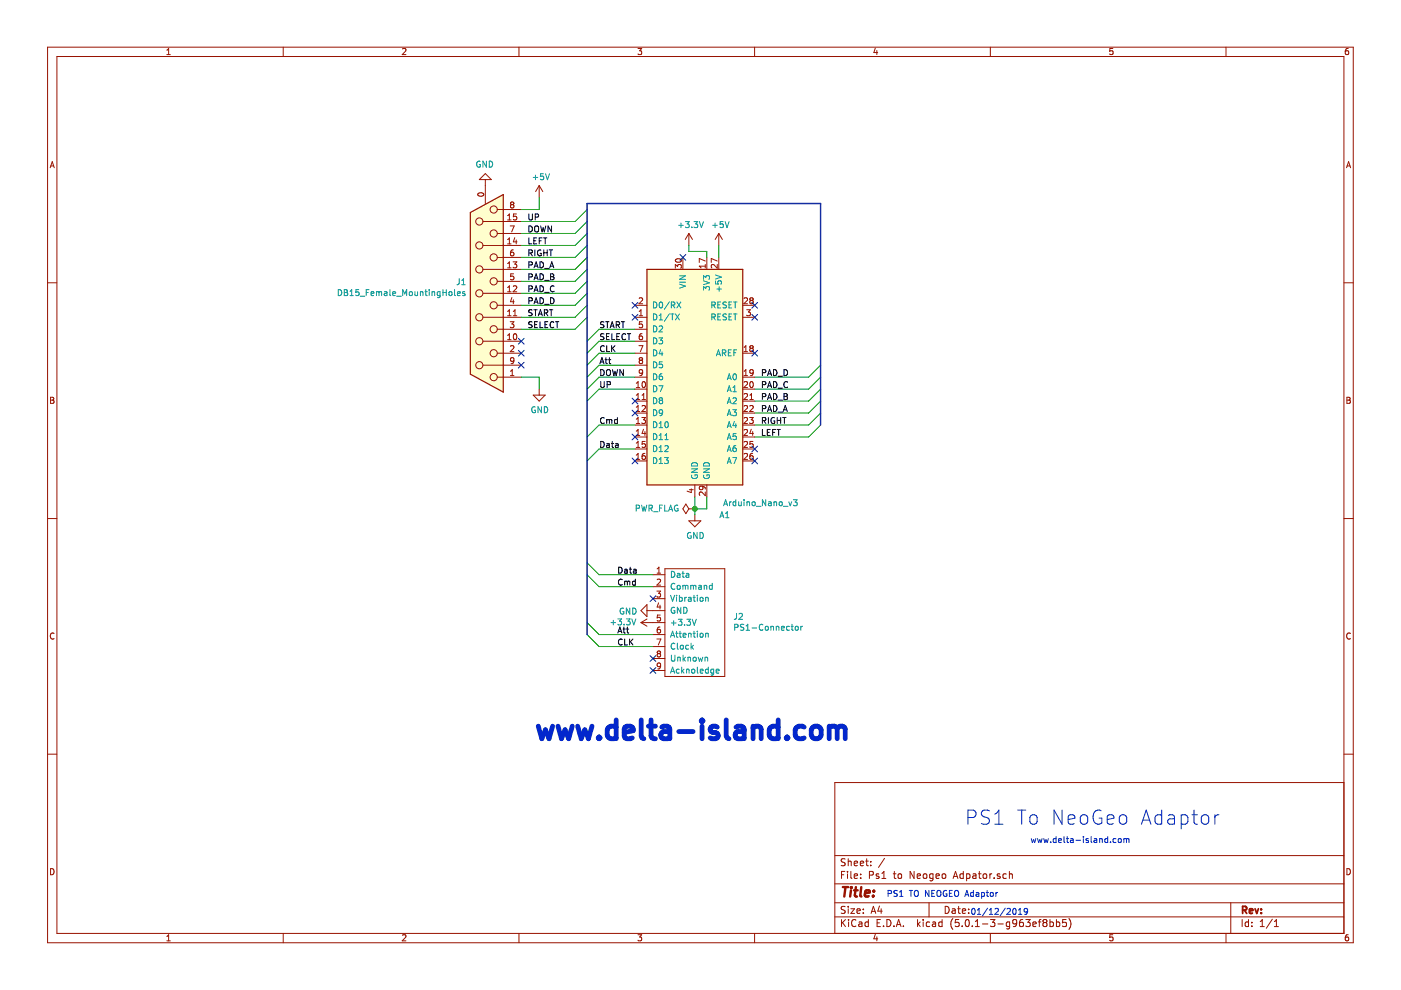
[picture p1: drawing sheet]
<svg xmlns="http://www.w3.org/2000/svg" width="297mm" height="210mm" viewBox="0 0 297 210" stroke-linecap="round" stroke-linejoin="round" font-family="sans-serif">
<g fill="none" stroke="#0327cd" stroke-width=".21">
<path d="M205.2 173.3h1.2a.82 .82 0 0 0 .6-.8 .82 .82 0 0 0-.6-.7h-1.2v3M209.8 171.9l-1.2-.1a.73 .73 0 0 0-.5 .7 .73 .73 0 0 0 .5 .7 1.07 1.07 0 0 1 1.2 .7 .73 .73 0 0 1-.6 .9l-1.1-.2M210.9 174.8h1.7M210.9 172.6l.3-.1 .6-.7v3M215.8 171.8h1.7M216.6 171.8v3M218.5 173a.81 .81 0 0 1 .8-.3 .81 .81 0 0 1 .6 .6v.9a.8 .8 0 0 1-.8 .6 .8 .8 0 0 1-.7-.6zM218.7 177.8l.2 .8 .2-.6 .3 .6 .2-.8M220 177.8l.2 .8 .3-.6 .2 .6 .2-.8M221.3 177.8l.2 .8 .3-.6 .2 .6 .3-.8M222.8 178.5v.1M223.9 177.9l-.3-.1-.3 .2 .1 .6h.5"/>
<path d="M223.9 177.4v1.2M224.4 178.2l.7-.1-.1-.2-.4-.1-.2 .2 .1 .6h.5M225.2 171.8v3l-1.7-3v3M225.6 177.4v1.1l.2 .1M226.1 177.8h.5M226.3 177.4v1.1l.3 .1M226.5 173.8l1.4-.3-.2-.6-.8-.2-.3 .2-.1 .3 .1 1.4 .3 .2 .8-.2M227 177.9h.5v.7M227.5 178.1l-.6 .2 .1 .3h.5M228.1 178.2h1M229.2 173a.81 .81 0 0 1 .8-.3 .81 .81 0 0 1 .6 .6v.9a.81 .81 0 0 1-.8 .6 .81 .81 0 0 1-.8-.6v-.9zM229.7 177.4v.1"/>
<path d="M229.7 177.8v.8M230.7 177.9l-.3-.1-.1 .2v.2l.4 .1v.3h-.4M231.3 177.4v1.1l.2 .1M232 177.9h.5v.7M232.5 178.1l-.6 .2 .1 .3h.5M233.2 177.9h.4l.1 .7M233.2 177.8v.8M233.5 171.9a1.22 1.22 0 0 0-1.4 .2 1.22 1.22 0 0 0-.3 1.4 1.13 1.13 0 0 0 .5 1.1 1.13 1.13 0 0 0 1.3-.1v-1h-.6M234.7 173.8l1.5-.3-.2-.6-.8-.2-.3 .2-.2 .3 .2 1.4 .3 .2 .8-.2M234.9 177.9l-.4-.1-.3 .2 .2 .6h.5M234.9 177.4v1.2M235.5 178.5v.1"/>
<path d="M236.6 177.9l-.4-.1-.2 .2 .1 .6h.5M237.1 177.9l.2-.1 .4 .1-.1 .7-.5-.1zM237.5 173a.81 .81 0 0 1 .8-.3 .81 .81 0 0 1 .6 .6v.9a.81 .81 0 0 1-.8 .6 .81 .81 0 0 1-.8-.6v-.9zM238.3 177.9l.4-.1 .1 .2M238.3 177.8v.8M238.8 178l.2-.2 .3 .1 .1 .7M238.8 178v.6M242 174.8l1-3 1 3M242.3 173.9h1.4M246.3 172.9l-.9-.2-.4 .3-.1 .3 .1 1.2 .4 .3 .9-.2M246.3 171.8v3M247.7 172.9l.3-.2 .9 .2 .1 .3v1.6"/>
<path d="M249 173.5l-1 .1a.59 .59 0 0 0-.4 .6 .59 .59 0 0 0 .4 .6l1-.2M250.4 172.9l.9-.2 .6 .6v.9l-.3 .4-.3 .2-.9-.2M250.4 172.7v3M252.7 172.7h1.2M253.2 171.8v2.5l.1 .3 .6 .2M254.9 173a.81 .81 0 0 1 .8-.3 .81 .81 0 0 1 .6 .6v.9a.81 .81 0 0 1-.8 .6 .81 .81 0 0 1-.8-.6v-.9zM257.6 172.7v2.1M258.4 172.7a.77 .77 0 0 0-.8 .6M188.3 189.5l.7-.1v-.5l-.7-.1v1.3M190.2 188.9l-.4-.1-.2 .1v.4l.5 .2 .1 .3-.2 .3-.5-.1M190.7 190.1h.7M190.7 189.1l.4-.3v1.3"/>
<path d="M192.8 188.8h.7M193.1 188.8v1.3M193.9 189l.3-.2a.45 .45 0 0 1 .5 .4l-.2 .8h-.4a.92 .92 0 0 1-.2-1zM197 188.8v1.3l-.8-1.3v1.3M197.6 189.4h.4M198.2 188.8h-.6v1.3h.6M198.7 189l.2-.2a.45 .45 0 0 1 .6 .4l-.1 .7-.5 .2-.2-.2zM200.7 188.9a.59 .59 0 0 0-.7 .5 .59 .59 0 0 0 .7 .6l.1-.5h-.3M201.3 189.4h.4M201.9 188.8h-.6v1.3h.6M202.5 189l.2-.2 .3 .1a.78 .78 0 0 1-.1 1.2l-.4-.2zM204.6 190.1l.4-1.3 .4 1.3"/>
<path d="M204.7 189.7h.6M206.1 192.7l.2-.1a.67 .67 0 0 1 .5 .6 .67 .67 0 0 1-.5 .7l-.3-.5zM206.4 189.3l-.4-.1-.2 .3 .1 .5h.5M206.4 188.8v1.3M207 189.3h.5v.8M207.2 193.9h.7M207.2 193l.4-.4v1.3M207.5 189.5l-.6 .3 .1 .2h.5M208.1 189.3l.4-.1 .2 .3-.1 .5h-.5M208.1 189.2v1.3M209.1 189.2h.5M209.3 188.8v1.1l.3 .2"/>
<path d="M209.4 192.6l-1.1 1.6M209.8 193.9h.7M209.8 193l.3-.4v1.3M210 189.4l.2-.2 .4 .2-.1 .6-.5-.1zM211 192.7l.4-.1 .3 .4-.8 .9h.8M211.1 189.2v.9M211.5 189.2l-.4 .3M213.1 192.6l-1 1.6M213.5 192.7l.5-.1 .2 .4-.7 .9h.7M214.8 192.7l.2-.1a.69 .69 0 0 1 .4 .6 .69 .69 0 0 1-.4 .7l-.3-.5zM215.9 193.9h.7M215.9 193l.4-.4v1.3"/>
<path d="M217.9 193.2l-.3 .2-.3-.1-.2-.1 .1-.5 .4-.1 .3 .3-.2 .8-.4 .2"/>
</g>
<g fill="#fffecd" stroke="#fffecd" stroke-width=".25">
<path d="M137.2 57.1h20.3v45.7h-20.3z" fill-rule="evenodd"/>
<path d="M99.7 45.1l7-3.8v41.8l-7-3.8z" fill-rule="evenodd"/>
</g>
<path d="M99.7 45.1l7-3.8v41.8l-7-3.8zM137.2 57.1h20.3v45.7h-20.3z" fill="none" stroke="#981200" stroke-width=".25"/>
<g fill="none" stroke="#981200" stroke-width=".21">
<path d="M10.1 10h276.8v189.9h-276.8zM12.1 12h272.8v185.9h-272.8zM35.4 11.6h.7M35.4 10.6l.4-.3v1.3M60 10v2M85.3 10.4l.5-.1 .3 .3-.8 1h.8M110 10v2M135.3 10.3h.8l-.5 .5 .4 .1v.5l-.2 .2-.5-.2M160 10v2M185.6 10.2l-.3 .9h.8M185.9 10.7v.9M210 10v2"/>
<path d="M235.9 10.3h-.6v.6l.6-.1v.6l-.1 .2-.5-.2M259.9 10v2M285.9 10.3h-.4l-.2 .3-.1 .7 .3 .3 .4-.2v-.6h-.4l-.3 .2M10.6 35.6l.5-1.3 .4 1.3M10.7 35.2h.7M102.9 36.8l1.3 1.3h-2.6zM102.9 38.1v5.1M114.3 39.3l.8 1.3M114.3 39.3v2.6M114.3 39.3l-.7 1.3M285.5 35.6l.4-1.3 .5 1.3M285.6 35.2h.6"/>
<path d="M10.1 60h2M101.4 41a.62 .62 0 0 1 .7-.2 .62 .62 0 0 1 .4 .6 .62 .62 0 0 1-.7 .3 .62 .62 0 0 1-.4-.7zM102.4 47h8.1M102.4 52h8.1M102.4 57.1h8.1M105.4 44.4h5.1M105.4 49.5h5.1M105.4 54.6h5.1M105.4 59.7h5.1M107.6 45.7l.4-.3v1.2M107.6 50.8l.4-.4v1.3M107.6 55.9l.4-.4v1.3"/>
<path d="M107.6 56.8h.8M107.6 51.7h.8M107.6 46.6h.8M108.2 47.9h.8l-.5 1.3M108.5 43.4l-.3-.3 .3-.3h.2l.3 .3-.3 .3M108.5 43.4l-.3 .2v.3l.3 .2 .3-.1 .2-.1v-.3l-.3-.2M108.5 43.4h.2M108.8 55.5h.8l-.5 .5 .4 .1 .1 .5-.3 .2-.5-.1M108.8 53h-.2a.79 .79 0 0 0-.1 1.2h.3l.2-.5-.3-.2h-.2l-.3 .2M108.9 58.1h-.6l-.1 .6 .5-.2 .3 .3v.3l-.3 .2-.5-.1M109.1 50.4l-.3 .9h.8M109.4 50.9v.8"/>
<path d="M109.5 45.4h-.6l-.1 .6 .5-.2 .3 .3v.3l-.3 .2-.5-.1M143.2 56.9v-.8l.5 .4 .1-.4h.5l.2 .2-.2 .6M143.3 55a.61 .61 0 0 1 .7-.2 .61 .61 0 0 1 .4 .6 .76 .76 0 0 1-1.2-.2zM144.8 54.6v2.5M146.1 49.5l-.8 1.3M146.1 49.5v2.5M146.1 49.5l.7 1.3M149.5 56.1v.7M149.5 56.4h-1.2l.3 .4M149.5 55.3l-1.2-.5v.8M149.9 54.6v2.5M152.1 56.1v.8l-.9-.8-.4 .2 .1 .5"/>
<path d="M152.1 55.3l-1.3-.5v.8M152.4 49.5v2.5M152.4 54.6v2.5M152.4 49.5l-.8 1.3M152.4 49.5l.8 1.3M284.9 60h2M102.4 67.3h8.1M102.4 72.3h8.1M102.4 77.4h8.1M102.4 62.2h8.1M105.4 74.9h5.1M105.4 80h5.1"/>
<path d="M105.4 64.7h5.1M105.4 69.8h5.1M107.6 66.9h.8M107.6 72h.8M107.6 61l.4-.4v1.3M107.6 66l.4-.3v1.2M107.6 71.1l.4-.4v1.3M107.6 61.9h.8M108.2 68.2h.8l-.5 .5 .4 .1 .1 .5-.3 .2-.5-.1M108.2 73.4l.5-.1 .3 .3-.8 1h.8M108.2 79.6h.8M108.2 78.7l.4-.3v1.2"/>
<path d="M108.5 63.1l-.3 .9h.8M108.8 66.9h.8M108.8 60.7l.5-.1 .3 .4-.8 .9h.8M108.8 63.6v.8M108.8 66l.4-.3v1.2M109 70.9l.1-.2a.67 .67 0 0 1 .5 .7 .67 .67 0 0 1-.5 .6l-.3-.5zM109 76.4l-.3 .2h-.3l-.2-.2 .1-.4 .4-.2 .3 .3-.2 .9-.4 .1M134.6 67.3h2.6M134.6 74.9h2.6M134.6 80h2.6M134.6 64.7h2.6M134.6 69.8h2.6"/>
<path d="M134.6 72.3h2.6M134.6 77.4h2.6M135.5 73.3h.8l-.5 1.3M135.5 66.9h.8M135.5 66l.4-.3v1.2M135.5 63.3l.5-.2 .3 .4-.8 .9h.8M135.8 76.4l-.3-.3 .3-.3h.2l.3 .3-.3 .3M135.8 76.4l-.3 .2v.3l.3 .2 .3-.1 .2-.1v-.3l-.3-.2M135.8 76.4h.2M136.1 70.7h-.2a.79 .79 0 0 0-.1 1.3h.3l.2-.5-.3-.3h-.2l-.3 .3M136.2 68.2h-.6l-.1 .6 .5-.1 .3 .2v.4l-.3 .2-.5-.1M136.3 78.9l-.3 .3-.4-.1-.1-.2 .1-.4 .4-.1 .3 .2-.2 .9-.5 .1"/>
<path d="M157.5 67.3h2.5M157.5 74.9h2.5M157.5 80h2.5M157.5 64.7h2.5M157.8 73.6l.3-.3v1.3M157.8 74.6h.7M157.8 78.7l.3-.3v1.2M157.8 79.6h.7M157.8 63.3l.4-.2 .3 .4-.8 .9h.8M158.3 65.7h.8l-.4 .5 .3 .1 .1 .4-.3 .2-.5-.1M159.2 73.8l-.2 .3v.3l.2 .2 .4-.1 .1-.2v-.2l-.2-.3M159.2 73.8l-.2-.2 .2-.3h.3l.2 .2-.2 .3"/>
<path d="M159.2 63.7l-.2-.3 .2-.3h.3l.2 .3-.2 .3M159.2 63.7l-.2 .2v.4l.2 .1h.4l.1-.2v-.3l-.2-.2M159.2 73.8h.3M159.2 63.7h.3M159.7 78.9l-.2 .3-.4-.1-.1-.6 .5-.1 .2 .2-.1 .7-.1 .3h-.4M10.7 84.2h.5l.2 .3-.2 .3 .3 .3-.3 .4h-.5zM10.7 84.8h.5M113.1 83.8h2.5l-1.3 1.2zM114.3 82.5v1.3M134.6 82.5h2.6M134.6 85h2.6M134.6 87.6h2.6"/>
<path d="M134.6 90.1h2.6M134.6 92.7h2.6M134.6 95.2h2.6M134.6 97.7h2.6M134.9 82.2h.7M134.9 81.3l.4-.4v1.3M134.9 83.8l.4-.4v1.3M134.9 86.3l.4-.3v1.3M134.9 88.9l.4-.4v1.3M134.9 91.4l.4-.3v1.2M134.9 94l.4-.4v1.3M134.9 96.5l.4-.4v1.3"/>
<path d="M134.9 84.7h.7M134.9 87.3h.7M134.9 89.8h.7M134.9 92.3h.7M134.9 94.9h.7M134.9 97.4h.7M136.1 88.5h.8l-.5 .5 .4 .1 .1 .5-.3 .2-.5-.1M136.1 86.1l.5-.1 .3 .3-.8 1h.8M136.1 84.7h.8M136.1 83.8l.4-.4v1.3M136.3 81l.1-.1a.67 .67 0 0 1 .5 .6 .67 .67 0 0 1-.5 .7l-.3-.5zM136.4 91l-.3 .9h.8"/>
<path d="M136.7 96.1l-.4 .2-.2 .4 .1 .6 .5 .1 .2-.2-.2-.5-.3-.1-.3 .3M136.7 91.5v.8M136.8 93.6h-.6l-.1 .6 .5-.1 .3 .2v.3l-.3 .3-.5-.2M157.5 82.5h2.5M157.5 85h2.5M157.5 87.6h2.5M157.5 90.1h2.5M157.5 92.7h2.5M157.5 95.2h2.5M157.5 97.7h2.5M157.8 81l.4-.1 .3 .4-.8 .9h.8M157.8 83.6l.4-.2 .3 .4-.8 .9h.8"/>
<path d="M157.8 86.1l.4-.1 .3 .3-.8 1h.8M157.8 88.6l.4-.1 .3 .4-.8 .9h.8M157.8 91.2l.4-.1 .3 .3-.8 .9h.8M157.8 93.7l.4-.1 .3 .4-.8 .9h.8M157.8 96.3l.4-.2 .3 .4-.8 .9h.8M158.9 88.5h.8l-.4 .5 .3 .1 .1 .5-.2 .2-.6-.1M159 84.7h.7M159 86.1l.5-.1 .2 .3-.8 1h.8M159 83.8l.3-.4v1.3M159.1 81l.2-.1a.67 .67 0 0 1 .4 .6 .67 .67 0 0 1-.4 .7l-.3-.5zM159.3 91l-.3 .9h.8M159.6 96.1l-.4 .2-.2 .4v.6l.6 .1 .1-.2-.1-.5-.4-.1-.2 .3"/>
<path d="M159.6 91.5v.8M159.6 93.6h-.6v.6l.5-.1 .2 .2v.3l-.2 .3-.5-.2M285.6 84.2h.4l.3 .3-.3 .3 .3 .3-.2 .4h-.5zM285.6 84.8h.4M10.1 109.9h2M145.4 106.9l.7 1-.7 1-.6-1zM146.1 110.4h2.5l-1.3 1.3zM146.1 107.9h1.2M146.2 103.8h.8M146.6 103.6v.8l-.9-.3M147.3 107.9h.1M147.3 102.8v2.6"/>
<path d="M147.3 109.2v1.2M148.8 103.1l.2 .2v.4l-.6 .1-.1-.5 .2-.2 .7 .1 .3 .1v.4M149.5 104.3v.8l-.9-.8-.3 .3 .1 .4M149.9 102.8v2.6M284.9 109.9h2M11.5 134.3a.58 .58 0 0 0-.8 .5 .58 .58 0 0 0 .8 .6M135.9 132h5.1M135.9 132l1.3 .8M137.2 129.5h3.8M137.2 128.2v2.5l-1.3-1.2zM137.2 131.2l-1.3 .8M138.4 121.9h2.6"/>
<path d="M138.4 124.4h2.6M138.4 126.9h2.6M138.4 134.5h2.6M138.4 137.1h2.6M138.4 139.6h2.6M139.3 125.3h.8l-.5 .5 .4 .1 .1 .5-.3 .2-.5-.1M139.3 135.5h.8l-.5 1.3M139.3 121.5h.8M139.3 120.6l.4-.3v1.2M139.3 122.9l.5-.1 .3 .3-.8 1h.8M139.6 138.6l-.3-.3 .3-.3h.2l.3 .3-.3 .3M139.6 138.6l-.3 .2v.3l.3 .2 .3-.1 .2-.1v-.3l-.3-.2"/>
<path d="M139.6 138.6h.2M139.6 127.8l-.3 .9h.8M139.9 132.9h-.2a.79 .79 0 0 0-.1 1.3h.3l.2-.5-.3-.3h-.2l-.3 .3M139.9 128.3v.8M140 130.4h-.6l-.1 .6 .5-.1 .3 .2v.3l-.3 .3-.5-.2M141 120.6h12.7v22.8h-12.7zM286.3 134.3a.58 .58 0 0 0-.8 .5 .58 .58 0 0 0 .8 .6M10.1 159.9h2M138.4 142.2h2.6M140.1 141.1l-.3 .2h-.3l-.2-.2 .1-.4 .4-.1 .3 .2-.2 .9-.4 .1M284.9 159.9h2M284.9 165.9h-107.9v32"/>
<path d="M10.7 184.2a.65 .65 0 0 1 .8 .6 .65 .65 0 0 1-.8 .7zM35.4 198.5l.4-.3v1.3M35.4 199.5h.7M60 197.9v2M85.3 198.3l.5-.1 .3 .3-.8 1h.8M110 197.9v2M135.3 198.2h.8l-.5 .5 .4 .1v.6l-.2 .1-.5-.1M160 197.9v2M177 194.4h107.9M177 191.4h107.9M177 187.4h107.9M177 181.4h107.9"/>
<path d="M178.4 185.5h.5M178.4 195v1.5M178.6 195.6l.7 .9M179.1 184.8h-.7v1.5M179.2 192.2h-.6l-.3 .2 .2 .4 .6 .3v.4l-.2 .2-.6-.1M179.2 182.1h-.6l-.3 .2 .2 .4 .6 .3v.4l-.2 .2-.6-.1M179.3 195l-.9 .8M179.7 184.8v.1M179.7 185.3v1M179.8 182.1v1.5M179.8 192.2v.1M179.8 192.7v1"/>
<path d="M179.8 182.7l.2-.1h.4l.1 1M179.9 195v.1M179.9 195.5v1M180.4 192.7h.8l-.8 1h.8M180.4 184.8v1.3l.2 .2M181.1 185.8l.7-.2v-.3h-.5l-.2 .2 .1 .7h.6M181.1 183.1l.7-.2v-.3h-.5l-.2 .2 .1 .7h.6M181.5 195.1a.59 .59 0 0 0-.8 0 .59 .59 0 0 0-.1 .7 .56 .56 0 0 0 .2 .6 .56 .56 0 0 0 .7-.1M181.7 193.2l.7-.2-.1-.2-.4-.1-.2 .2 .1 .7h.5M182.1 195.5h.6l.1 1M182.4 183.1l.7-.2-.1-.3h-.4l-.2 .2 .1 .7h.5M182.5 186.1v.2"/>
<path d="M182.5 185.3v.2M182.8 195.8l-.5 .1-.3 .2 .3 .4 .5-.1M183 193.5v.2M183 192.8v.1M183.5 182.6h.6M183.7 182.1v1.3l.4 .2M184.1 195.5h-.4l-.3 .2 .1 .6 .2 .2 .4-.1M184.1 195v1.5M184.3 185.5h.7l.1-.6-.2-.1h-.6v1.5M184.6 183.4v.2M184.6 182.6v.2M184.7 193.7l.5-1.5 .5 1.5"/>
<path d="M184.8 193.2h.8M185.6 198.1l-.3 .9h.8M185.9 198.6v.9M186 195.7h.5M186.3 185.3h-.3l-.2 .2v.2l.5 .1v.4h-.5M186.5 192.1l-.4 1.1h1M186.7 195h-.7v1.5h.7M186.8 192.7v1M187 186.3h.8M187 185.2l.4-.4v1.5M187.3 196.3v.2M187.5 182l-1.2 1.9"/>
<path d="M188 195a.76 .76 0 0 1 .9 .7 .76 .76 0 0 1-.9 .8zM189.4 185.3h.6M189.5 196.3v.2M189.6 184.8v1.3l.4 .2M190 196.5l.5-1.5 .5 1.5M190.2 196h.7M190.5 185.4l.2-.1 .4 .1v.7l-.2 .2-.4-.2zM191.5 196.3v.2M193.8 184.8v1.5l-.8-1.5v1.5M194.5 185.8l.7-.2-.1-.3h-.4l-.2 .2v.7h.6M194.5 195v1.5M194.7 195.9l.4 .6"/>
<path d="M195.1 195.5l-.6 .5M195.7 195v.1M195.7 195.5v1M195.8 185.4l.2-.1 .4 .1 .1 .6-.1 .2-.4 .1-.2-.2zM197 191.4v3M197.1 195.5h-.4l-.3 .2v.6l.3 .2 .4-.1M197.7 195.5h.6l.1 1M197.8 185.3h-.4l-.3 .2 .1 .6 .2 .2 .4-.1M197.8 185.3v1.2l-.3 .3-.3-.1M198.4 195.8l-.7 .3 .2 .4 .5-.1M198.4 185.8l.8-.2-.1-.3h-.4l-.3 .2 .1 .7h.6M199.7 195.5h-.4l-.3 .2 .1 .6 .2 .2 .4-.1"/>
<path d="M199.7 195v1.5M199.8 185.4l.2-.1 .5 .1v.7l-.3 .2-.4-.2zM200.4 192.2a.75 .75 0 0 1 .8 .7 .75 .75 0 0 1-.8 .8zM201.9 192.8h.6v.9M202 194.8a1.71 1.71 0 0 0 0 2.2M202.1 186.3l.5-1.5 .5 1.5M202.2 185.8h.7M202.5 193l-.5 .1-.2 .2 .2 .4 .5-.1M203 192.7h.6M203.2 192.2v1.3l.4 .2M203.3 195h-.7l-.1 .7 .7-.1 .2 .2-.1 .5-.2 .2-.6-.2M204 196.3v.2"/>
<path d="M204 193.2l.7-.2v-.2l-.5-.1-.2 .2 .1 .7h.6M204.2 185.3h-.4l-.3 .2 .1 .6 .2 .2 .4-.1M204.2 184.8v1.5M204.9 195h.1a.81 .81 0 0 1 .5 .7 .81 .81 0 0 1-.5 .8 .95 .95 0 0 1-.1-1.5zM204.9 185.3h.5l.3 .2-.1 .6-.2 .2-.5-.1M204.9 185.3v1.5M205.4 193.5v.2M205.4 192.8v.1M206.1 196.3v.2M206.3 185.3h.6v1M206.8 196.5h.8M206.8 195.4l.4-.4v1.5"/>
<path d="M206.9 185.6l-.7 .3 .2 .4 .5-.1M207.4 185.3h.6M207.6 184.8v1.3l.4 .2M208.3 195.9h1.1M208.5 185.4l.2-.1 .4 .1 .1 .6-.1 .2-.4 .1-.2-.2zM209.9 185.3v1M210 197.9v2M210 195h.9l-.5 .5 .5 .2v.6l-.3 .2-.6-.2M210.3 185.3l-.4 .2M210.8 186.1v.2M211.6 195.9h1.1M212 185.3h-.4l-.2 .2 .1 .2 .5 .1v.4h-.6"/>
<path d="M213.3 185.3h-.4l-.3 .2 .1 .6 .2 .2 .4-.1M214 185.4l.2-.1h.4v1M214 184.8v1.5M214.1 195.5h-.5l-.3 .2 .1 .6 .2 .2 .5-.1M214.1 195.5l-.1 1.3-.2 .2-.4-.1M215.6 195.6l-.3 .3-.5-.1v-.7l.5-.1 .3 .2-.1 .9-.2 .3-.5 .1M216.9 195h-.5a1.16 1.16 0 0 0-.1 1.4l.4 .1 .2-.2 .1-.5-.3-.3-.4 .1-.2 .2M217.5 195h.9l-.5 .5 .5 .2v.6l-.3 .2-.6-.2M219 196l.7-.2-.1-.3h-.4l-.2 .2 .1 .7h.5M220.1 195.5h.6M220.7 195l-.3 .2v1.3M221.4 195.6l-.3 .3 .1 .4 .2 .2 .5-.1 .1-.2v-.3l-.3-.3"/>
<path d="M221.4 195.6l-.3-.3 .3-.3h.5l.1 .2-.3 .4M221.4 195.6h.3M222.6 195.5h.4l.4 .2-.1 .6-.3 .2-.4-.1M222.6 195v1.5M224 195.5h.4l.3 .2-.1 .6-.2 .2-.4-.1M224 195v1.5M226 195h-.7v.7l.7-.1 .1 .2-.1 .5-.2 .2-.5-.2M226.6 194.8a1.71 1.71 0 0 1 0 2.2M235.9 198.2h-.6v.6l.6-.1v.7l-.1 .1-.5-.1M259.9 197.9v2M260.9 191.4v6.5M263.4 195v1.5"/>
<path d="M264.7 195.5h-.4l-.3 .2 .1 .7h.6M264.7 195v1.5M265.4 196.3v.2M265.4 195.5v.2M267.2 196.5h.9M267.2 195.4l.4-.4v1.5M269.8 194.9l-1.3 1.9M270.2 196.5h.9M270.2 195.4l.4-.4v1.5M285.6 184.2a.65 .65 0 0 1 .7 .6 .65 .65 0 0 1-.7 .7zM285.9 198.2h-.4l-.2 .3-.1 .7 .3 .3 .4-.1v-.7h-.4l-.3 .2"/>
<circle cx="101.6" cy="57.1" r=".76"/>
<circle cx="101.6" cy="52" r=".76"/>
<circle cx="101.6" cy="47" r=".76"/>
<circle cx="104.7" cy="59.7" r=".76"/>
<circle cx="104.7" cy="54.6" r=".76"/>
<circle cx="104.7" cy="44.4" r=".76"/>
<circle cx="104.7" cy="49.5" r=".76"/>
<circle cx="101.6" cy="62.2" r=".76"/>
<circle cx="101.6" cy="77.4" r=".76"/>
<circle cx="101.6" cy="67.3" r=".76"/>
<circle cx="101.6" cy="72.3" r=".76"/>
<circle cx="104.7" cy="64.7" r=".76"/>
<circle cx="104.7" cy="74.9" r=".76"/>
<circle cx="104.7" cy="69.8" r=".76"/>
<circle cx="104.7" cy="80" r=".76"/>
</g>
<g fill="none" stroke="#009596" stroke-width=".21">
<path d="M101.8 34.2a.59 .59 0 0 0-.7 .6 .59 .59 0 0 0 .7 .6l.1-.5h-.3M103.1 34.2v1.2l-.7-1.2v1.2M103.7 34.2a.64 .64 0 0 1 .7 .6 .64 .64 0 0 1-.7 .6zM113.1 37.6h.9M113.5 37.1v1M115.2 36.8h-.6v.6l.2-.1 .4 .1v.6l-.1 .1-.5-.1M115.7 36.8l.4 1.3 .4-1.3M97.4 59.1v.9l-.2 .3-.3 .1M97.9 59.5l.4-.4v1.3M143.9 47.8h1M144.1 58.5h1.2l-1.2 .7h1.2M144.1 59.8h1.2"/>
<path d="M144.4 47.3v1M145.3 47h.8l-.4 .5 .4 .1v.4l-.2 .3-.6-.2M146.7 48.1v.2M147.1 47h.8l-.4 .5 .4 .1v.5l-.2 .2-.6-.2M148.3 47l.4 1.3 .4-1.3M149.1 59.2v-.8l.5 .5 .2-.4h.5l.1 .2-.1 .5M149.1 59.5l1.3 .5-1.3 .4M151.1 47.8h1M151.6 47.3v1M151.7 59.6v.6h.6l-.1-.1 .1-.5h.5l.2 .2-.2 .4M151.7 58.3l1.3 .4-1.3 .5M153.3 47h-.6v.6l.1-.1h.5v.6l-.2 .2-.4-.2"/>
<path d="M153.7 47l.5 1.3 .4-1.3M71.7 61.4a.64 .64 0 0 1 .8 .6 .64 .64 0 0 1-.8 .7zM73 61.4l.6 .1 .1 .3-.3 .2 .3 .2-.1 .4-.6 .1zM73 62h.4M74.2 62.7h.7M74.2 61.8l.4-.4v1.3M76.1 61.4h-.6l-.1 .6 .5-.1 .2 .2v.3l-.2 .3-.5-.1M76.4 62.8h.9M77.6 62h.5M78.2 61.4h-.6v1.3M78.7 62.2l.6-.1-.1-.2-.3-.1-.2 .2v.6h.5M79.8 62l.4-.2 .2 .2"/>
<path d="M79.8 61.8v.9M80.4 62l.2-.2 .2 .1 .1 .8M80.4 62v.7M81.5 61.9l.4-.1 .2 .2v.6l-.5 .1-.2-.2 .1-.3 .6-.1M82.7 61.4v1.1l.1 .2M83.3 62.2l.6-.1-.1-.2-.3-.1-.2 .2v.6h.5M84.1 62.8h1M85.4 62.7v-1.3l.4 .9 .4-.9v1.3M86.8 62l.2-.2 .4 .2-.1 .6h-.5zM88 61.8v.8h.5M88.5 61.8v.9M89.1 62l.5-.1 .1 .8"/>
<path d="M89.1 61.8v.9M90.1 61.8h.5M90.3 61.4v1.1l.3 .2M91 61.4v.1M91 61.8v.9M91.6 62l.5-.1 .1 .8M91.6 61.8v.9M93.3 61.9l-.4-.1-.2 .3 .1 .5h.5M93.3 61.8v1.2h-.5M93.9 62h.7M93.9 61.4v1.3M94.6 61.4v1.3"/>
<path d="M95.3 61.9l.5 .1-.1 .6h-.5zM96.4 61.4v1.1l.2 .2M97 62.2l.6-.1-.1-.2-.3-.1-.2 .2 .1 .6h.4M97.9 60.4h.7M98.6 61.9l-.3-.1-.2 .2v.2l.5 .1v.3h-.5M138.5 64a.64 .64 0 0 1 .8 .7 .64 .64 0 0 1-.8 .6zM138.5 66.6a.64 .64 0 0 1 .8 .6 .64 .64 0 0 1-.8 .6zM138.5 69.1a.64 .64 0 0 1 .8 .6 .64 .64 0 0 1-.8 .7zM138.5 71.6a.64 .64 0 0 1 .8 .7 .64 .64 0 0 1-.8 .6zM138.5 74.2a.64 .64 0 0 1 .8 .6 .64 .64 0 0 1-.8 .6zM138.5 76.7a.64 .64 0 0 1 .8 .7 .64 .64 0 0 1-.8 .6zM138.5 79.3a.64 .64 0 0 1 .8 .6 .64 .64 0 0 1-.8 .6z"/>
<path d="M139.7 71.6h.8l-.4 .5 .3 .1 .1 .5-.3 .2-.5-.1M139.8 67.8h.7M139.8 66.9l.3-.3v1.2M139.8 69.2l.4-.1 .3 .4-.8 .9h.8M139.9 64.1l.2-.1a.67 .67 0 0 1 .4 .7 .67 .67 0 0 1-.4 .6l-.3-.5zM140.1 74.1l-.3 .9h.7M140.4 79.3l-.5 .1-.1 .4v.6l.6 .1 .1-.2-.1-.5-.4-.1-.2 .3M140.4 74.6v.8M140.4 76.7h-.6v.6l.4-.1 .3 .3v.3l-.3 .2-.4-.1M141.9 66.5l-1.1 1.6M141.9 64l-1.1 1.6M142.2 66.6h.7"/>
<path d="M142.3 64.7l.7-.1v-.5l-.7-.1v1.3M142.5 66.6v1.2M142.7 64.7l.4 .6M143.2 66.6l.8 1.2M143.5 64l.9 1.3M144 66.6l-.8 1.2M144.1 60.2l1.2 .5-1.2 .4M144.4 64l-.9 1.3M149.1 61.5v-.8l.5 .5 .2-.4h.5l.1 .2-.1 .5M150.9 67.2h.6l.2-.2-.1-.3-.7-.1v1.2M150.9 64.7l.6-.1 .2-.1-.1-.4-.7-.1v1.3M151.2 64.7l.5 .6"/>
<path d="M151.2 67.2l.5 .6M151.9 75.4l.4-1.2 .5 1.2M152 61.3h1M152 75.1h.6M152.2 64.6h.4M152.2 67.2h.4M152.5 60.8v1M152.8 66.6h-.6v1.2h.6M152.8 64h-.6v1.3h.6M153.2 74.8l.6-.1v-.4l-.6-.1v1.2M153.5 74.8l.4 .6M154 66.6h-.5l-.2 .1v.3l.6 .3 .1 .3-.2 .2h-.5"/>
<path d="M154 64.1l-.5-.1-.2 .1v.4l.6 .3 .1 .3-.2 .2-.5-.1M154.4 74.8h.5M154.6 64.6h.4M154.6 67.2h.4M155 74.2h-.6v1.2h.6M155.2 66.6h-.6v1.2h.6M155.2 64h-.6v1.3h.6M155.5 66.6h.8M155.5 79.4l.2-.1a.67 .67 0 0 1 .4 .6 .67 .67 0 0 1-.4 .6l-.3-.5zM155.5 64h.8M155.6 74.8h.4M155.9 64v1.3"/>
<path d="M155.9 66.6v1.2M156.2 74.2h-.6v1.2M113.5 86.3a.59 .59 0 0 0-.8 .6 .59 .59 0 0 0 .8 .6v-.5h-.2M114.8 86.2v1.3l-.7-1.3v1.3M115.4 86.2a.64 .64 0 0 1 .7 .7 .64 .64 0 0 1-.7 .6zM138.5 81.8a.64 .64 0 0 1 .8 .6 .64 .64 0 0 1-.8 .7zM138.5 84.3a.64 .64 0 0 1 .8 .7 .64 .64 0 0 1-.8 .6zM138.5 86.9a.64 .64 0 0 1 .8 .6 .64 .64 0 0 1-.8 .6zM138.5 89.4a.64 .64 0 0 1 .8 .6 .64 .64 0 0 1-.8 .7zM138.5 91.9a.64 .64 0 0 1 .8 .7 .64 .64 0 0 1-.8 .6zM138.5 94.5a.64 .64 0 0 1 .8 .6 .64 .64 0 0 1-.8 .7zM138.5 97a.64 .64 0 0 1 .8 .7 .64 .64 0 0 1-.8 .6z"/>
<path d="M139.7 81.8h.8l-.5 1.3M139.8 89.8l.3-.4v1.3M139.8 92.3l.3-.4v1.3M139.8 94.8l.3-.3v1.3M139.8 97.4l.3-.4v1.3M139.8 90.7h.7M139.8 93.2h.7M139.8 95.8h.7M139.8 98.3h.7M140 84.9l-.2-.3 .2-.3h.2l.3 .3-.3 .3M140 84.9l-.2 .2v.4l.2 .1 .4-.1 .1-.1v-.3l-.3-.2M140 84.9h.2"/>
<path d="M140.5 87.4l-.3 .3-.3-.1-.1-.6 .4-.1 .3 .2-.1 .7-.2 .3h-.3M140.9 97h.8l-.4 .5 .3 .1v.6l-.1 .1-.6-.1M141 94.6l.5-.1 .2 .3-.8 1h.8M141 93.2h.7M141 92.3l.3-.4v1.3M141.1 89.5l.2-.1a.69 .69 0 0 1 .4 .6 .69 .69 0 0 1-.4 .7l-.3-.5zM146.6 99.4h1.3l-1.3 .7h1.3M146.8 98.2a.67 .67 0 0 1 .7-.1 .67 .67 0 0 1 .4 .7h-1.3zM149.1 99.4h1.3l-1.3 .7h1.3M149.3 98.2a.67 .67 0 0 1 .8-.1 .67 .67 0 0 1 .3 .7h-1.3zM154.2 80.5l.4-1.2 .4 1.2M154.2 83.1l.4-1.3 .4 1.3"/>
<path d="M154.2 85.6l.4-1.3 .4 1.3M154.2 88.1l.4-1.2 .4 1.2M154.2 90.7l.4-1.3 .4 1.3M154.2 93.2l.4-1.3 .4 1.3M154.2 95.8l.4-1.3 .4 1.3M154.2 98.3l.4-1.3 .4 1.3M154.3 80.2h.6M154.3 82.7h.6M154.3 85.2h.6M154.3 87.8h.6M154.3 90.3h.6M154.3 92.9h.6"/>
<path d="M154.3 95.4h.6M154.3 97.9h.6M155.3 86.9h.8l-.4 .5 .4 .1v.5l-.2 .1-.6-.1M155.3 97h.9l-.6 1.3M155.4 83.1h.7M155.4 84.5l.5-.2 .2 .4-.8 .9h.8M155.4 82.1l.4-.3v1.3M155.7 89.4l-.3 .8h.8M156 94.5h-.2a.79 .79 0 0 0-.2 1.3l.5-.2v-.5l-.5-.1-.2 .2M156 89.8v.9M156.1 91.9h-.6l-.1 .7 .2-.2 .5 .2v.5l-.2 .1-.5-.1M134.9 107.8l.6-.1v-.5l-.6-.1v1.3"/>
<path d="M136 107.1l.3 1.3 .3-.9 .2 .9 .3-1.3M137.6 107.8l.6-.1 .1-.5-.7-.1v1.3M137.9 107.8l.4 .6M138.6 108.5h.9M139.8 107.7h.5M140.4 107.1h-.6v1.3M140.9 107.1v1.3h.6M141.8 108.4l.4-1.3 .4 1.3M141.9 108h.6M143.7 107.2a.59 .59 0 0 0-.7 .5 .59 .59 0 0 0 .7 .6l.1-.5h-.3M146.5 113a.59 .59 0 0 0-.8 .5 .59 .59 0 0 0 .8 .6v-.5h-.2M146.7 100.7a.57 .57 0 0 0 .6 .8 .57 .57 0 0 0 .5-.8h-.5v.2"/>
<path d="M147.8 112.9v1.3l-.7-1.3v1.3M148.4 112.9a.64 .64 0 0 1 .7 .6 .64 .64 0 0 1-.7 .7zM149.2 100.7a.57 .57 0 0 0 .6 .8 .57 .57 0 0 0 .5-.8h-.4v.2M152.6 109.8l.5-1.3 .4 1.3M152.8 109.4h.6M153.4 107.2l.4-1.2 .5 1.2M153.5 106.9h.7M153.8 109.8h.8M153.8 108.9l.4-.4v1.3M154.7 106.4v.8M155 106.4l-.3 .2M156 106.4h-.4l-.2 .2 .1 .6h.5"/>
<path d="M156 106v1.2M156.6 106.4l.1 .8 .5-.1M157.2 106.4v.8M157.8 106v.1M157.8 106.4v.8M158.4 106.5l.4-.1 .1 .8M158.4 106.4v.8M159.5 106.5l.5-.1v.8l-.5-.1zM160.4 107.4h.9M162.3 106v1.2l-.7-1.2v1.2M163 106.4h.4l.1 .8M163.5 106.7l-.6 .2 .1 .3h.5"/>
<path d="M164.1 106.5l.5-.1 .1 .8M164.1 106.4v.8M165.3 106.4l.5 .1v.7h-.4l-.2-.2zM166.1 107.4h1M167.2 106.4l.4 .8 .3-.8M168.2 106h.8l-.4 .4 .4 .2-.1 .6h-.5l-.2-.1M129.6 132h.9M130 131.5v1M131 131.2h.8l-.4 .5 .3 .1 .1 .5-.3 .2-.5-.1M132.2 129a.59 .59 0 0 0-.7 .6 .59 .59 0 0 0 .7 .6l.1-.5h-.3M132.3 132.4v.1M132.8 131.2h.8l-.4 .5 .3 .1v.6l-.1 .1-.6-.1"/>
<path d="M133.5 128.9v1.3l-.7-1.3v1.3M133.9 131.2l.5 1.3 .4-1.3M134.1 128.9a.64 .64 0 0 1 .8 .7 .64 .64 0 0 1-.8 .6zM142.2 126.2l.4 1.3 .4-1.3M142.2 135.1l.4-1.3 .4 1.3M142.3 134.7h.6M142.3 121.1a.64 .64 0 0 1 .8 .7 .64 .64 0 0 1-.8 .6zM142.3 138.9v1.1l.3 .2 .4-.1 .1-.1v-1.1M142.3 132.1h1M142.8 131.6v1M143 128.8a.57 .57 0 0 0-.7 .6 .57 .57 0 0 0 .8 .5v-.4h-.3M143.1 123.8a.56 .56 0 0 0-.8 .5 .56 .56 0 0 0 .8 .5"/>
<path d="M143.1 136.5a.56 .56 0 0 0-.8 .5 .56 .56 0 0 0 .8 .5M143.3 134.3h.4M143.4 126.2v.1M143.4 126.6v.9M143.4 133.8v1.1l.3 .2M143.6 121.6h.5l.1 .8M143.6 124.2l.2-.1 .4 .1-.1 .7-.5-.1zM143.6 136.4v1.1l.2 .1M143.7 139.5l.5-.1v.8M143.7 139.3v.9M143.8 131.3h.8l-.4 .5 .3 .1 .1 .4-.2 .3-.6-.2M144 134.3h.5"/>
<path d="M144 126.7l.4-.1 .3 .3-.2 .5h-.5M144 126.2v1.3M144.2 121.9l-.6 .2v.3h.6M144.2 133.8v1.1l.3 .2M144.4 128.8v1.2l-.8-1.2v1.2M144.4 136.9h.4v.7h-.3l-.3-.2zM144.6 121.6h.5M144.8 121.1v1.1l.3 .2M144.8 124.1v.8M144.8 124.2l.3-.1 .2 .2M144.8 134.7l.6-.1v-.3h-.4l-.2 .1 .1 .7h.5M144.8 138.9v1.3"/>
<path d="M145 128.8a.64 .64 0 0 1 .7 .6 .64 .64 0 0 1-.7 .6zM145 139.7l.3 .5M145.1 132.4v.2M145.2 126.6v.9M145.3 124.3l.2-.2 .3 .1 .1 .7M145.3 124.3v.6M145.3 139.3l-.5 .5M145.5 121.6h.5l.1 .8M145.6 126.6l-.4 .3M145.6 131.3h.8l-.4 .5 .4 .1v.5l-.2 .2-.6-.2M145.9 139.3v.9M145.9 139.5l.5-.1v.8"/>
<path d="M146 126.7h.5v.8M146 134.4l.5-.1v.8M146 134.3v.8M146 136.9l-.4-.1-.2 .2 .1 .6h.5M146.1 121.9l-.7 .2 .1 .3h.6M146.5 124.2l.3-.1 .2 .2M146.5 124.1v.8M146.5 127l-.6 .2 .1 .2h.5M146.5 136.4v1.2M146.6 137.2l.4 .4M146.8 131.3l.4 1.3 .4-1.3M146.9 126.6h.5"/>
<path d="M146.9 134.3h.5M147 124.3l.2-.2 .3 .1v.7M147 124.3v.6M147 136.8l-.5 .5M147.1 139.4l.3-.1 .2 .3-.1 .5-.3 .1-.3-.2zM147.1 126.2v1.1l.3 .2M147.1 133.8v1.1l.3 .2M147.9 126.2v.1M147.9 126.6v.9M147.9 133.8v.2M147.9 134.3v.8M148 139.3l.3 .9 .2-.6 .3 .6 .2-.9"/>
<path d="M148.2 124.2h.4l.1 .7M148.5 126.7l.3-.1 .3 .3-.2 .5h-.4zM148.5 134.3h.3l.3 .2-.2 .6-.4-.1zM148.7 124.4l-.6 .2 .1 .3h.5M149.3 124.2h.5l.1 .7M149.3 124.1v.8M149.5 139.5l.5-.1v.8M149.5 139.3v.9M149.6 126.6v.9M149.6 134.3v.8M149.6 126.8l.5-.1 .1 .8M149.6 134.4l.5-.1 .1 .8"/>
<path d="M151 124.2l-.4-.1-.2 .2 .1 .6h.5M151 123.7v1.2M155.8 133h.6v-.5l-.6-.1v1.2M156.2 130.1v.9l-.2 .3h-.3M156.7 130.2l.5-.1 .2 .3-.8 .9h.8M157.7 132.4h-.5l-.2 .2 .1 .3 .6 .2v.4l-.7 .1M158.2 133.6h.7M158.2 132.7l.3-.3v1.2M159.5 133.1h.9M161.7 132.5a.55 .55 0 0 0-.7 .1 .55 .55 0 0 0 0 .7l.4 .3 .3-.1M162.3 132.8h.4l.2 .2-.1 .6-.5-.1zM163.4 132.9l.5-.1 .1 .8"/>
<path d="M163.4 132.8v.8M164.6 132.9l.5-.1v.8M164.6 132.8v.8M165.7 133.2l.6-.1-.1-.3h-.3l-.2 .2 .1 .6h.4M167.4 132.8h-.4l-.2 .2 .1 .6h.5M167.7 132.8h.5M167.9 132.4v1.1l.3 .1M168.7 132.8h.3l.3 .2-.2 .6-.5-.1zM169.8 132.8v.8M170.1 132.8l-.3 .2M142.2 142.7l.4-1.3 .4 1.3M142.3 142.4h.6"/>
<path d="M144 141.9h-.4l-.2 .2 .1 .6h.5M144.5 141.4v1.3M144.7 142.2l.3 .5M145 141.9l-.5 .5M145.6 142l.5-.1v.8M145.6 141.9v.8M146.8 141.9h.3l.2 .2-.1 .6h-.3l-.3-.2zM147.9 141.4v1.1l.1 .2M148.5 142.3l.6-.1-.1-.3h-.4l-.1 .2v.6h.5M150.2 141.4v1.3M150.2 141.9h-.4l-.2 .2 .1 .6h.5M151.3 141.9h-.3l-.3 .2 .1 .6h.5"/>
<path d="M151.3 141.9v1l-.2 .2h-.4M151.8 142.3l.6-.1v-.3h-.4l-.2 .2 .1 .6h.5"/>
</g>
<g fill="none" stroke="#009300" stroke-width=".21">
<path d="M114.3 41.9v2.5h-3.8M124.5 59.7l-2.6 2.5h-11.4M124.5 57.1l-2.6 2.6h-11.4M124.5 54.6l-2.6 2.5h-11.4M124.5 52l-2.6 2.6h-11.4M124.5 49.5l-2.6 2.5h-11.4M124.5 47l-2.6 2.5h-11.4M124.5 44.4l-2.6 2.6h-11.4M146.1 52v1.3h3.8v1.3M152.4 52v2.6M110.5 80h3.8v2.5M124.5 67.3l-2.6 2.5h-11.4"/>
<path d="M124.5 64.7l-2.6 2.6h-11.4M124.5 62.2l-2.6 2.5h-11.4M134.6 80h-7.6l-2.5 2.5M134.6 69.8h-7.6l-2.5 2.5M134.6 72.3h-7.6l-2.5 2.6M134.6 74.9h-7.6l-2.5 2.5M134.6 77.4h-7.6l-2.5 2.6M174 77.4l-2.6 2.6h-11.4M174 80l-2.6 2.5h-11.4M134.6 90.1h-7.6l-2.5 2.6M134.6 82.5h-7.6l-2.5 2.5M134.6 95.2h-7.6l-2.5 2.5"/>
<path d="M174 87.6l-2.6 2.5h-11.4M174 90.1l-2.6 2.6h-11.4M174 82.5l-2.6 2.5h-11.4M174 85l-2.6 2.6h-11.4M124.5 119.3l2.5 2.6h11.4M147.3 105.4v3.8M149.9 105.4v2.5h-2.6M124.5 121.9l2.5 2.5h11.4M124.5 132l2.5 2.5h11.4M124.5 134.5l2.5 2.6h11.4"/>
</g>
<g fill="none" stroke="#000" stroke-width=".21">
<path d="M112.1 45.4v1l.3 .2h.3l.2-.2v-1M112.1 47.9a.64 .64 0 0 1 .8 .6 .64 .64 0 0 1-.8 .7zM112.1 50.4v1.3h.6M112.1 53.6l.7-.1v-.4l-.7-.1v1.2M112.1 56.2l.7-.1v-.5l-.7-.1v1.3M112.1 58.7l.7-.1v-.4l-.7-.1v1.2M112.4 53.6l.5 .6M113.2 51.1h.4M113.2 56.8l.5-1.3 .4 1.3M113.2 59.3l.5-1.2 .4 1.2M113.4 56.4h.6M113.4 59h.6"/>
<path d="M113.4 48.1l.3-.2a.44 .44 0 0 1 .5 .4l-.1 .7-.4 .2-.3-.2zM113.4 53v1.2M113.5 46h.6v-.5l-.6-.1v1.2M113.8 50.4h-.6v1.3h.6M114.3 51.1h.5M114.5 55.5a.64 .64 0 0 1 .7 .7 .64 .64 0 0 1-.7 .6zM114.5 58.1a.64 .64 0 0 1 .7 .6 .64 .64 0 0 1-.7 .6zM114.6 47.9l.3 1.3 .3-.9 .2 .9 .3-1.3M114.7 53.1a.59 .59 0 0 0-.7 .5 .59 .59 0 0 0 .7 .6l.1-.5h-.3M114.9 50.4h-.6v1.3M115.2 50.4h.7M115.3 53v1.2"/>
<path d="M115.3 53.6h.7M115.5 56.9h.9M115.5 59.5h.9M115.6 50.4v1.3M116 53v1.2M116.4 53h.8M116.6 56.8l.4-1.3 .4 1.3M116.7 56.4h.6M116.7 58.1h.5l.2 .2-.2 .4 .3 .2-.2 .4h-.6zM116.7 58.7h.5M116.8 53v1.2M116.9 47.9v1.3l-.7-1.3v1.3"/>
<path d="M112.1 61.3l.7-.1v-.5l-.7-.1v1.3M112.1 63.8l.7-.1v-.4l-.7-.2v1.3M112.8 65.7h-.5l-.2 .1v.4l.6 .2 .1 .3-.2 .2h-.5M112.8 68.3l-.5-.1-.2 .1v.4l.6 .2 .1 .4-.2 .2-.5-.1M113.2 65.7h.7M113.2 61.9l.5-1.3 .4 1.3M113.2 64.4l.5-1.3 .4 1.3M113.4 61.5h.6M113.4 64h.6M113.4 68.8h.4M113.5 65.7v1.2M114 68.2h-.6v1.3h.6"/>
<path d="M114.1 66.9l.5-1.2 .4 1.2M114.3 66.6h.6M114.5 60.6a.64 .64 0 0 1 .7 .6 .64 .64 0 0 1-.7 .7zM114.5 63.1a.64 .64 0 0 1 .7 .7 .64 .64 0 0 1-.7 .6zM114.5 68.2v1.3h.6M115.4 66.3h.6l.1-.2v-.3l-.7-.1v1.2M115.5 62h.9M115.5 64.5h.9M115.5 68.8h.4M115.7 66.3l.4 .6M116.1 68.2h-.6v1.3h.6M116.5 65.7h.7"/>
<path d="M116.7 63.1a.64 .64 0 0 1 .8 .7 .64 .64 0 0 1-.8 .6zM116.9 65.7v1.2M117.4 68.3a.56 .56 0 0 0-.7 .1 .56 .56 0 0 0 0 .8l.3 .3 .4-.1M117.5 60.7a.56 .56 0 0 0-.8 .5 .56 .56 0 0 0 .8 .5M117.8 68.2h.7M118.1 68.2v1.3M127.2 77.1l.4-1.3 .5 1.3M127.3 76.7h.6M127.4 78.4a.64 .64 0 0 1 .7 .6 .64 .64 0 0 1-.7 .6zM128.1 68.3l-.5-.1-.2 .1v.4l.5 .2 .2 .4-.3 .2-.5-.1M128.1 70.8l-.5-.1-.2 .2v.3l.5 .3 .2 .3-.3 .2h-.5M128.1 73.4a.56 .56 0 0 0-.8 .5 .56 .56 0 0 0 .8 .5"/>
<path d="M128.3 76.3h.5M128.4 68.2h.7M128.5 75.8v1.1l.3 .2M128.6 71.4h.4M128.6 78.5l.3-.1a.44 .44 0 0 1 .5 .4v.7l-.5 .1-.3-.1zM128.6 73.3v1.3h.6M128.8 68.2v1.3M129 76.3h.5M129.2 70.7h-.6v1.3h.6M129.2 75.8v1.1l.3 .2M129.4 69.5l.4-1.3 .4 1.3M129.5 69.1h.6"/>
<path d="M129.7 73.3v1.3M129.7 70.7v1.3h.6M129.9 78.4l.3 1.2 .2-.9 .2 .9 .3-1.2M129.9 73.8l.5 .8M130.4 73.3l-.7 .7M130.6 68.9l.7-.1 .1-.2-.1-.3-.7-.1v1.3M130.8 71.4h.4M130.9 68.9l.5 .6M131.4 70.7h-.6v1.3h.6M131.7 68.2h.7M132.1 68.2v1.3M132.2 78.4v1.2l-.8-1.2v1.2"/>
<path d="M132.6 70.9a.56 .56 0 0 0-.7 .1 .56 .56 0 0 0 0 .7l.4 .3 .3-.1M133 70.7h.7M133.4 70.7v1.3M161.6 79l.7-.1v-.4l-.7-.1v1.2M162.7 79.6l.5-1.2 .4 1.2M162.9 79.3h.6M164 78.4a.64 .64 0 0 1 .7 .6 .64 .64 0 0 1-.7 .6zM165 79.8h.9M166.2 78.4a.64 .64 0 0 1 .8 .6 .64 .64 0 0 1-.8 .6zM127.4 80.9v1l.2 .3 .4-.1 .1-.2v-1M127.4 93.6a.64 .64 0 0 1 .7 .6 .64 .64 0 0 1-.7 .7zM128.1 88.6a.56 .56 0 0 0-.8 .6 .56 .56 0 0 0 .8 .5"/>
<path d="M128.6 89v.8M128.6 94.1h.5l.1 .8M128.6 89.1l.4-.1 .2 .1M128.7 81.6l.6-.1 .1-.5-.7-.1v1.3M129.2 94.3l-.6 .3v.2h.6M129.2 89.1l.2-.1h.3v.8M129.2 89.1v.7M129.6 94h.5M129.8 93.6v1.1l.3 .2M130.5 94.1h.5l.1 .8M130.9 89h-.4l-.2 .2 .1 .5h.5M130.9 88.5v1.3"/>
<path d="M131.1 94.3l-.6 .3v.2h.6M161.6 86.6l.7-.1v-.4l-.7-.1v1.3M161.6 89.2l.7-.1v-.5l-.7-.1v1.3M161.6 81.6l.7-.1v-.5l-.7-.1v1.3M161.6 91.1v1.2h.6M161.6 84.1l.7-.1v-.4l-.7-.2v1.3M161.9 89.2l.5 .6M162.7 91.7h.4M162.7 87.3l.5-1.3 .4 1.3M162.7 84.7l.5-1.3 .4 1.3M162.7 82.2l.5-1.3 .4 1.3M162.9 86.9h.6"/>
<path d="M162.9 84.4h.6M162.9 81.8h.6M162.9 88.5v1.3M163.3 91.1h-.6v1.2h.6M163.8 91.7h.5M164 80.9a.64 .64 0 0 1 .7 .6 .64 .64 0 0 1-.7 .7zM164 86a.64 .64 0 0 1 .7 .6 .64 .64 0 0 1-.7 .7zM164 83.4a.64 .64 0 0 1 .7 .7 .64 .64 0 0 1-.7 .6zM164.2 88.6a.59 .59 0 0 0-.7 .6 .59 .59 0 0 0 .7 .5l.1-.4h-.3M164.4 91.1h-.6v1.2M164.7 91.1h.7M164.8 89.1h.7"/>
<path d="M164.8 88.5v1.3M165 87.4h.9M165 84.8h.9M165 82.3h.9M165.1 91.1v1.2M165.5 88.5v1.3M165.9 88.5h.8M166.1 87.3l.4-1.3 .4 1.3M166.2 86.9h.6M166.2 83.4h.5l.2 .3-.2 .4 .3 .2-.2 .4h-.6zM166.2 84.1h.5M166.3 88.5v1.3"/>
<path d="M167 81a.56 .56 0 0 0-.8 .5 .56 .56 0 0 0 .8 .5M131 134.2l.4-1.3 .5 1.3M131.1 133.9h.6M131.2 120.3a.64 .64 0 0 1 .7 .6 .64 .64 0 0 1-.7 .6zM131.9 135.6a.56 .56 0 0 0-.8 .5 .56 .56 0 0 0 .8 .5M131.9 122.9a.56 .56 0 0 0-.8 .5 .56 .56 0 0 0 .8 .5M132.1 133.4h.5M132.3 132.9v1.1l.3 .2M132.4 135.5v1.3h.7M132.4 123.2v.9M132.4 120.7h.5l.1 .8M132.4 123.3l.4-.1 .2 .2"/>
<path d="M132.8 133.4h.5M133 132.9v1.1l.3 .2M133 123.4v.7M133 123.4l.2-.2 .3 .1v.8M133 121l-.6 .2v.3h.6M133.4 120.7h.5M133.5 135.5v1.3M133.6 120.3v1l.3 .2M133.7 136l.5 .8M134.2 135.5l-.7 .7M134.3 120.7h.5l.1 .8M134.7 123.3l-.4-.1-.2 .3 .1 .5h.5"/>
<path d="M134.7 122.8v1.3M134.9 121l-.6 .2v.3h.6"/>
</g>
<g fill="none" stroke="#011996" stroke-width=".21">
<path d="M144.2 54l1.2 1.2M145.4 54l-1.2 1.2M109.9 71.7l1.2 1.3M109.9 74.3l1.2 1.2M109.9 76.8l1.2 1.2M111.1 71.7l-1.2 1.3M111.1 74.3l-1.2 1.2M111.1 76.8l-1.2 1.2M134 64.1l1.2 1.2M134 66.7l1.2 1.2M135.2 64.1l-1.2 1.2M135.2 66.7l-1.2 1.2"/>
<path d="M159.4 74.3l1.2 1.2M159.4 66.7l1.2 1.2M159.4 64.1l1.2 1.2M160.6 74.3l-1.2 1.2M160.6 66.7l-1.2 1.2M160.6 64.1l-1.2 1.2M134 97.1l1.2 1.2M134 84.4l1.2 1.3M134 87l1.2 1.2M134 92l1.2 1.3M135.2 92l-1.2 1.3M135.2 97.1l-1.2 1.2"/>
<path d="M135.2 84.4l-1.2 1.3M135.2 87l-1.2 1.2M159.4 94.6l1.2 1.2M159.4 97.1l1.2 1.2M160.6 94.6l-1.2 1.2M160.6 97.1l-1.2 1.2M137.8 126.3l1.2 1.2M137.8 139l1.2 1.2M139 126.3l-1.2 1.2M139 139l-1.2 1.2M137.8 141.6l1.2 1.2M139 141.6l-1.2 1.2"/>
</g>
<path d="M174 90.1v-46.9h-49.5v91.3" fill="none" stroke="#011996" stroke-width=".3"/>
<g fill="none" stroke="#0327cd" stroke-width="1">
<path d="M114.1 154l.8 2.6 .7-1.9 .8 1.9 .8-2.6M118.3 154l.7 2.6 .8-1.9 .8 1.9 .7-2.6M122.5 154l.7 2.6 .8-1.9 .8 1.9 .7-2.6M127 156.2l.2 .3-.2 .1M127 156.2l-.2 .3 .2 .1M127 156.2v.4M130.6 152.6v4M130.6 154.2l-.3-.2h-.8l-.6 .3-.2 .4v1.2l.2 .3a1.3 1.3 0 0 0 1.7 .3M132.3 155.3l1.9-.4-.2-.7-.3-.2h-.8l-.4 .2-.2 .3v1.6l.2 .4 .4 .1h.8l.3-.1M135.9 152.6v3.5l.2 .4 .4 .1M137.5 154h1.5M138 152.6v3.5l.2 .4 .8 .1"/>
<path d="M140.3 154.2l.4-.2h.8l.3 .2 .2 .3v2.1M142 154.9l-.4 .2h-.9a.78 .78 0 0 0-.6 .8 .78 .78 0 0 0 .6 .7h.9l.4-.1M143.9 155.1h3M148.8 152.6v.4M148.8 154v2.6M148.8 152.6l-.1 .2 .1 .2M148.8 152.6l.2 .2-.2 .2M152.1 154.2l-.4-.2h-.6l-.4 .2-.1 .3 .1 .6 1.4 .4 .2 .4-.2 .6-.4 .1h-.8l-.3-.1M154 152.6v3.5l.2 .4 .4 .1M156.1 154.2l.3-.2h.8l.4 .2 .2 .3v2.1M157.8 154.9l-.4 .2h-1a.79 .79 0 0 0-.5 .8 .79 .79 0 0 0 .5 .7h1l.4-.1M159.7 154.3a1 1 0 0 1 1.7 .2v2.1"/>
<path d="M159.7 154v2.6M165 154.2l-.4-.2h-.8l-.5 .3-.2 .4v1.2l.2 .3a1.3 1.3 0 0 0 1.7 .3M165 152.6v4M166.9 156.2l.2 .3-.2 .1M166.9 156.2l-.2 .3 .2 .1M166.9 156.2v.4M170.5 154.2l-.4-.2h-.7l-.6 .3-.2 .4v1.2l.2 .3a1.3 1.3 0 0 0 1.7 .3M172.2 154.3a1.09 1.09 0 0 1 1.1-.4 1.09 1.09 0 0 1 .8 .8v1.2a1.09 1.09 0 0 1-1.1 .8 1.09 1.09 0 0 1-1-.8v-1.2zM175.8 154.3a.98 .98 0 0 1 1.7 .2M175.8 154v2.6M177.5 154.5l.2-.3 .4-.2h.5l.4 .2 .2 .3v2.1M177.5 154.5v2.1"/>
</g>
<circle cx="147.3" cy="107.9" r=".51" fill="#009300" stroke="#009300" stroke-width=".21"/>
<path d="M263.5 193l.7-.1 .1-.2-.1-.4-.2-.1h-.5v1.5M263.8 193l.5 .7M264.9 193.2l.7-.2-.1-.2-.4-.1-.2 .2 .1 .7h.5M266.1 192.7l.4 1 .3-1M267.4 193.5v.2M267.4 192.8v.1" fill="none" stroke="#981200" stroke-width=".38"/>
<path d="M178.7 188.1h1.1M179.3 188.1l-.3 2M180.4 188.8l-.2 1.3M180.5 188.1v.2M180.5 188.1l.1 .1-.1 .1M181.1 188.8h.7M181.5 188.1l-.3 1.7 .1 .2 .4 .1M182.6 188.1l-.2 1.7 .2 .3M183.4 189.4l1-.2-.1-.4h-.5l-.4 .2v1h.8M185.1 189.9v.2M185.3 188.8l.1 .1-.2 .1M185.3 188.8l-.1 .2" fill="none" stroke="#981200" stroke-width=".51"/>
</svg>
